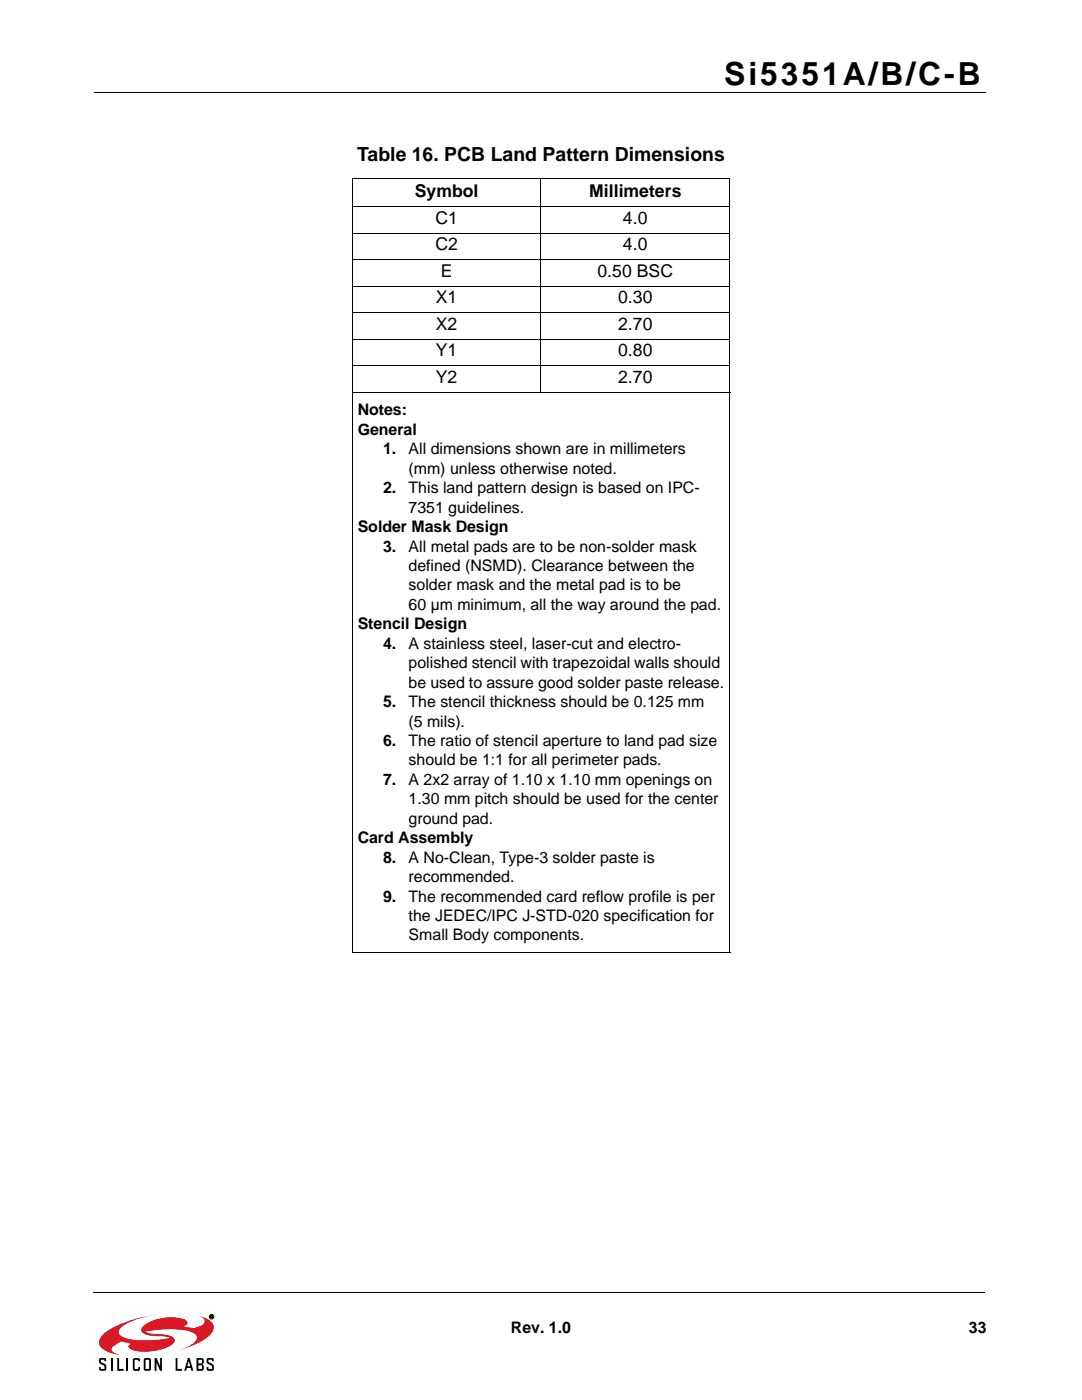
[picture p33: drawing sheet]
<svg xmlns="http://www.w3.org/2000/svg" width="216mm" height="279mm" viewBox="0 0 216 279" stroke-linecap="round" stroke-linejoin="round" font-family="sans-serif">
<defs><g id="words">
<text font-size="6.3" x="144.5" y="16.9">Si5351A/B/C-B</text>
<text font-size="3.9" x="71.3" y="32.2">Table 16. PCB Land Pattern Dimensions</text>
<g font-size="3.5">
<text x="82.8" y="39.4">Symbol</text>
<text x="117.6" y="39.4">Millimeters</text>
<text x="86.9" y="44.7">C1</text>
<text x="124.3" y="44.7">4.0</text>
<text x="86.9" y="50">C2</text>
<text x="124.3" y="50">4.0</text>
<text x="87.9" y="55.3">E</text>
<text x="119.2" y="55.3">0.50 BSC</text>
<text x="87" y="60.6">X1</text>
<text x="87" y="65.8">X2</text>
<text x="123.3" y="60.6">0.30</text>
<text x="123.3" y="65.8">2.70</text>
<text x="87" y="71.1">Y1</text>
<text x="123.3" y="71.1">0.80</text>
<text x="87" y="76.4">Y2</text>
<text x="123.3" y="76.4">2.70</text>
</g>
<g font-size="3.2">
<text x="71.4" y="82.9">Notes:</text>
<text x="71.4" y="86.8">General</text>
<text x="76.5" y="90.7">1.</text>
<text x="81.5" y="90.7">All dimensions shown are in millimeters</text>
<text x="81.5" y="94.6">(mm) unless otherwise noted.</text>
<text x="76.5" y="98.4">2.</text>
<text x="81.5" y="98.4">This land pattern design is based on IPC-</text>
<text x="71.4" y="106.2">Solder Mask Design</text>
<text x="81.5" y="102.3">7351 guidelines.</text>
<text x="76.5" y="110.1">3.</text>
<text x="81.5" y="110.1">All metal pads are to be non-solder mask</text>
<text x="81.5" y="113.9">defined (NSMD). Clearance between the</text>
<text x="81.5" y="117.8">solder mask and the metal pad is to be</text>
<text x="71.4" y="125.6">Stencil Design</text>
<text x="81.5" y="121.7">60 µm minimum, all the way around the pad.</text>
<text x="76.5" y="129.5">4.</text>
<text x="81.5" y="129.5">A stainless steel, laser-cut and electro-</text>
<text x="81.5" y="133.3">polished stencil with trapezoidal walls should</text>
<text x="81.5" y="137.2">be used to assure good solder paste release.</text>
<text x="76.5" y="141.1">5.</text>
<text x="81.5" y="141.1">The stencil thickness should be 0.125 mm</text>
<text x="76.5" y="148.9">6.</text>
<text x="81.5" y="145">(5 mils).</text>
<text x="81.5" y="148.9">The ratio of stencil aperture to land pad size</text>
<text x="81.5" y="152.8">should be 1:1 for all perimeter pads.</text>
<text x="76.5" y="156.6">7.</text>
<text x="81.5" y="156.6">A 2x2 array of 1.10 x 1.10 mm openings on</text>
<text x="81.5" y="160.5">1.30 mm pitch should be used for the center</text>
<text x="81.5" y="164.4">ground pad.</text>
<text x="71.4" y="168.3">Card Assembly</text>
<text x="76.5" y="172.1">8.</text>
<text x="81.5" y="172.1">A No-Clean, Type-3 solder paste is</text>
<text x="76.5" y="179.9">9.</text>
<text x="81.5" y="176">recommended.</text>
<text x="81.5" y="179.9">The recommended card reflow profile is per</text>
<text x="81.5" y="183.8">the JEDEC/IPC J-STD-020 specification for</text>
<text x="81.5" y="187.7">Small Body components.</text>
<text x="102" y="266">Rev. 1.0</text>
<text x="193.3" y="266">33</text>
</g>
</g></defs>
<path d="M20.7 266.2a21.4 21.4 0 0 1 9.7-3.7l1.5-.2a16.9 16.9 0 0 0-7.6 2.5 1.05 1.05 0 0 0-.6 1 1.05 1.05 0 0 0 .7 1 17 17 0 0 0 9 .3l.5-.1a11.4 11.4 0 0 0-3.8-.4l-.4-.1a1.42 1.42 0 0 1-1.5-1.1 2.83 2.83 0 0 1 1.8-1.7 9.2 9.2 0 0 1 7.1-.3 .66 .66 0 0 1 .3 .8 .66 .66 0 0 1-.7 .5h-.1a4.3 4.3 0 0 0 3.4-.1 .97 .97 0 0 0 .8-.9 .97 .97 0 0 0-.7-1l-.4-.1 .6 .1a2.73 2.73 0 0 1 2.4 2.4 5.5 5.5 0 0 1-3.4 3l-3.7 1.4a6.3 6.3 0 0 0 3.7-2.3 1.39 1.39 0 0 0-1.4-1.5 21.1 21.1 0 0 0-8.9 .1l1.1 .3a10.3 10.3 0 0 1 4.4 .8 .81 .81 0 0 1-.1 1.4 10.1 10.1 0 0 1-8.3 1l-.5-.6 .5-.5-1.9-.5-.6 .4a1.81 1.81 0 0 0-1.3 1.3l.6 .6 1.2 .5-1.6-.3a3.4 3.4 0 0 1-2.7-2 2.19 2.19 0 0 1 .9-2z" fill="#da1826"/>
<g fill="none" stroke="#000" stroke-width=".2">
<path d="M18.8 18.4h177.8M70.3 35.6h75.3M70.3 35.7v42.5M107.9 35.5v42.9M145.6 35.7v42.5M70.3 41.3h75.3M70.3 46.6h75.3M70.3 51.9h75.3M70.3 57.2h75.3M70.2 78.3h75.5M70.3 62.4h75.3M70.3 67.7h75.3"/>
<path d="M70.3 73h75.3M70.3 78.4v111.7M145.6 78.4v111.7M70.2 190.1h75.5M18.6 257.9h177.8M42 262.5l.4 .1-.1 .2 .2 .2-.4-.2-.1 .2zM42.1 262.6l.3 .1h-.3z"/>
<circle cx="42.2" cy="262.8" r=".45"/>
</g>
<g fill="#000">
<path d="M19.8 271.2l.3-.2h.7h.2l.2 .4v.3h-.4v-.3h-.7v.4l1.1 .7v.9l-.4 .2-.9-.1-.1-.7h.3v.4h.7v-.6l-.1-.1a1.14 1.14 0 0 1-1-.7zM23.4 271h.4v2.2h.9v.4h-1.3zM26.6 271.2l.3-.2h.7l.3 .2v.5h-.3v-.3h-.7v1.8h.7v-.4h.3v.4l-.1 .3-.9 .1-.3-.2zM30.8 271h.4l.7 1.7v-1.7h.4v2.6h-.4l-.7-1.7v1.7h-.4zM35 271h.4v2.2h.9v.4h-1.3zM41.3 271.2l.3-.2h.7h.2l.2 .4v.3h-.4v-.3h-.7v.4l1 .7v.9l-.3 .2-.9-.1-.2-.7h.4v.4h.7v-.6l-.1-.1a1.14 1.14 0 0 1-1-.7z"/>
<path d="M28.7 271.2v2.2l.3 .2 .9-.1 .2-.3v-2l-.3-.2h-.8zM29 271.4h.8v1.8h-.8z"/>
<path d="M37.5 271l-.7 2.6h.3l.2-.6h.8l.1 .6h.4l-.7-2.6zM37.7 271.6l.2 1.1h-.5z"/>
<path d="M39.2 271v2.6l1.3-.1 .2-.3v-.6l-.3-.3 .3-.3-.1-.8-.3-.2zM39.6 271.4h.7v.7h-.7zM39.6 272.5h.7v.7h-.7z"/>
<path d="M42 262.5l.4 .1-.1 .2 .2 .2-.4-.2-.1 .2zM42.1 262.6v.1h.3z"/>
</g>
<path d="M22.3 271v2.6M25.4 271v2.6" fill="none" stroke="#000" stroke-width=".36"/>
<use href="#words"/>
</svg>
